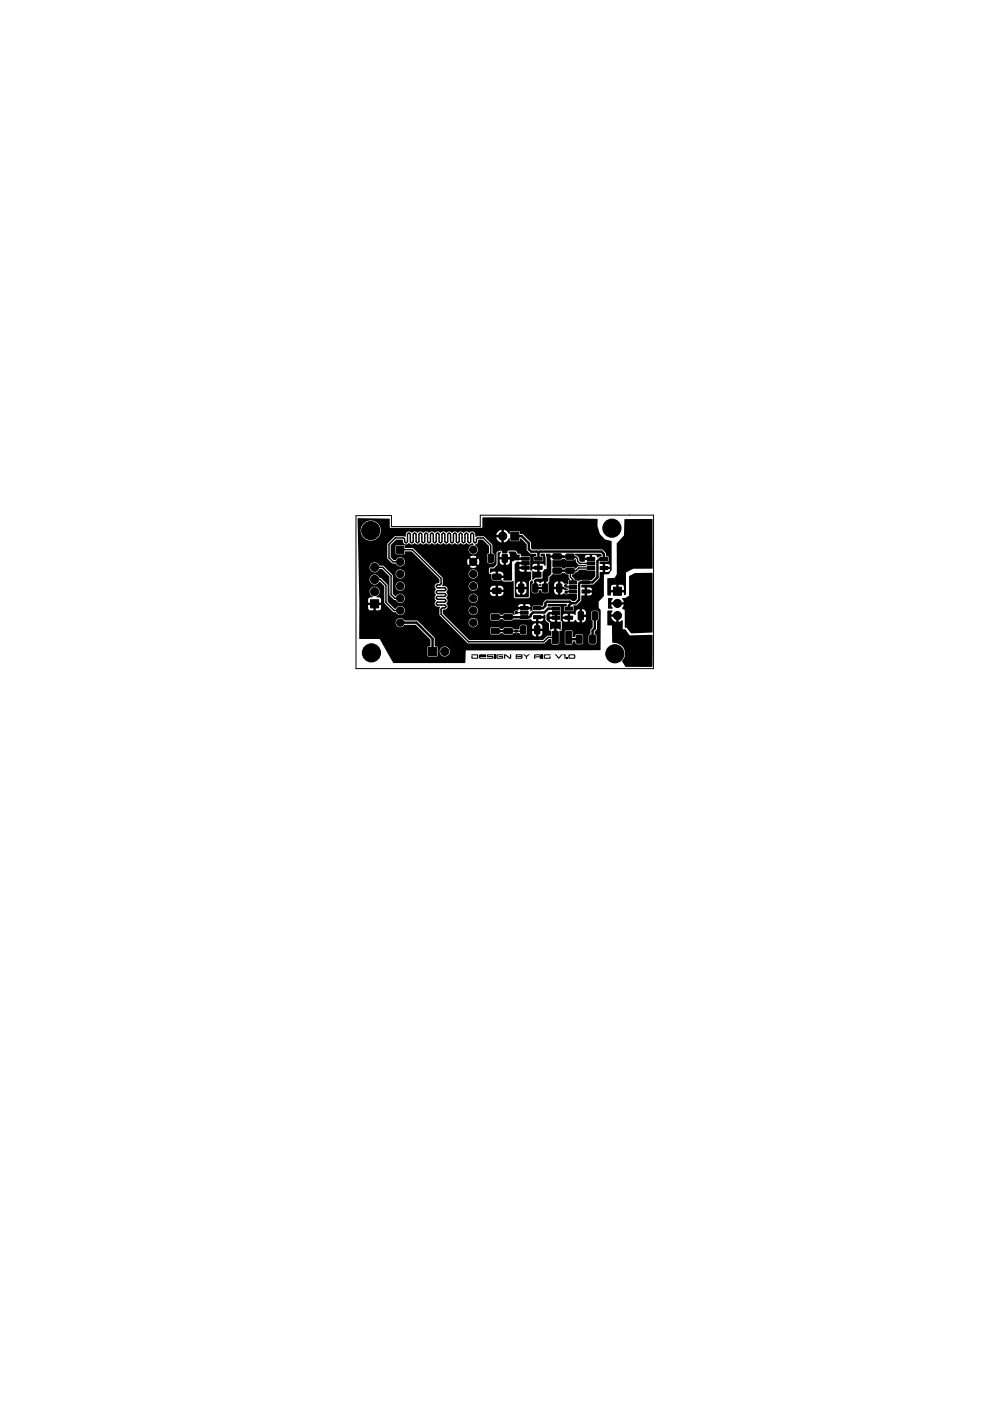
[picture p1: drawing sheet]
<svg xmlns="http://www.w3.org/2000/svg" width="210mm" height="297mm" viewBox="0 0 210 297" stroke-linecap="round" stroke-linejoin="round" font-family="sans-serif">
<defs><g id="words">
<g font-size="2.1">
<text x="98.3" y="137.9">Design</text>
<text x="111.4" y="137.9">A!G</text>
<text x="115.8" y="137.9">V1.0</text>
</g>
</g></defs>
<path d="M74.3 107.7h7.4v2.3h18.6v-2.4h36.1v32h-62.1z" fill="none" stroke="#000" stroke-width=".21"/>
<g fill="#000">
<path d="M103.9 115.4l.7-.1-.3 .5v.6h2.1v-.6l-.2-.6h1.3l.5 .6 .5 .1-.1 .5 1.5 .1v.4l-2.4 .1-.6 .4-.1 3.8-1.6 .1-.2-.2 .1-.4h-1.6v-1.3h.5v.8h1.1a.75 .75 0 0 0-.7-.8 2.19 2.19 0 0 0-2 .3l-.1-.1v-.8l.8-.1 .7-.7 .1-1.2h.4a.88 .88 0 0 0 .6 1.2h.2v-1.2h.5v1.2a.74 .74 0 0 0 .8-.7v-.5h-2.5zM107.9 117.3l2 .2v1.9h1v1.6l-.5 .5-.1 3.2h-2.8v-1.6h.3a.87 .87 0 0 0 .6 1.1h.2v-1.1h.5v1.1a.75 .75 0 0 0 .8-.7v-.4h-2.4v-.5h1.1v-1.1h.5v1.1h.8a.88 .88 0 0 0-.6-1.1h-.7a.75 .75 0 0 0-.8 .7v.4h-.3l-.1-3.8h1a.5 .5 0 0 0 .5 .6h.6v-.6h-2.1v-.5h2.1v-.4h-1.1v.4h-1v-.5zM114 115.7h.8l.1 .3h2.7l.1 .5h-2.8l.2 .6v2.8l-.6 .5v1h-.4l-.1 1.6-2.4 .1-.1-.5h2.1v-1.2h-.1l-.7 .4-.4-.3h-.4v1.1h-.5v-1.1l-.1-.2 .5-.4 1.3-.1 .1-1.2 .3-.7 .5-.1zM115.4 117h1.6l.4-.3h.4l.5 .3h1.4l.4-.2 .2 .6 .6 .6h1.4l.1 .2-.1 .1h-1.6l-.5 .5-.5-.4h-1.4l-.5 .3h-.4l-.4-.3h-1.6zM119.4 120l.4-.1 1.2-.9 3.3 .2-.1 1.2-.7 .8-2-.1-.5 .1a.26 .26 0 0 1-.3 .2 .26 .26 0 0 1-.3-.3h-.4l-.6-.7zM74.7 108.3h6.5l.2 .2v1.7h19.3v-2l.1-.1 24 .3a4.4 4.4 0 0 0 1.5 4.3l1.4 .4v5.9l-.6 .9-1 .1v4.5l-1.1 1.2v1.2l.4 .6-.1 8.3-28.1 .1-.1 2.5-.1 .1h-14.8l-2.9-5-4.3-.1v-3.3h7.6a1.01 1.01 0 0 0 .8 .9 1.01 1.01 0 0 0 1.1-.5h2.3l3 3.1v1.4h-.4l-.2 .2 .1 1.9h1.9l.2-1h.4a1.06 1.06 0 0 0 1.5 .9 1.06 1.06 0 0 0 .2-1.8 1.06 1.06 0 0 0-1.7 .7v.2h-.4l-.1-1-.5-.2-.1-1.8-3.5-3.4-.2-.1h-2.5a1.01 1.01 0 0 0-1.1-.5 1.01 1.01 0 0 0-.8 1h-7.6v-3.1h1.8l.3 .4 .9 .1v-.9h.4v.9h.8l.3-.3 .1-.8h-1v-.5h1l-.1-.7-.2-.4h-.7v-.2a1.06 1.06 0 0 0 .4-1.7 1.06 1.06 0 0 0-1.7 .1 1.06 1.06 0 0 0 .5 1.6l-.1 .2h-.6l-.3 .4v.7h1v.5h-1v.6h-1.8l-.1-6h2.2l.1 .2a1.11 1.11 0 0 0 .9 .9 1.11 1.11 0 0 0 1.1-.6l1 .9 .1 3.6 1.7 1.8 .6 .1a.99 .99 0 0 0 1.6 .3 .99 .99 0 0 0-.2-1.6 .99 .99 0 0 0-1.4 .6l-.2-.1-1.5-1.5v-3.4l-1.6-1.5a1.51 1.51 0 0 0-1.5-.6l-.5 .4-.2 .5h-2.2v-2.5h2.2l.1 .2a1.11 1.11 0 0 0 1 .9 1.11 1.11 0 0 0 1.1-.7h.5l1.5 1.5v3.9l.9 .9 .4 .1a1.01 1.01 0 0 0 1.5 .5 1.01 1.01 0 0 0 0-1.6 1.01 1.01 0 0 0-1.5 .4l-.6-.6v-1.6h.6a.97 .97 0 0 0 1.4 .9 .97 .97 0 0 0 .1-1.6 .97 .97 0 0 0-1.5 .5v.2h-.6v-2.1l-.2-.4h.8a.97 .97 0 0 0 1.4 .9 .97 .97 0 0 0 .1-1.6 .97 .97 0 0 0-1.5 .6l-.8 .1-1.7-1.7-.8-.1a1.11 1.11 0 0 0-1.2-.6 1.11 1.11 0 0 0-1 1h-2.2l-.1-2h6l1.1 1.2h.7a.98 .98 0 0 0 1.6 .3 .98 .98 0 0 0-.2-1.6 .98 .98 0 0 0-1.4 .6h-.4l-.6-.6v-.8l2.7 .2 .2-.1 .1-.5h1.3l5.8 5.7v.9a.74 .74 0 0 0-.9 .3 .74 .74 0 0 0 .2 .9v.2a.75 .75 0 0 0 0 1.1v.1a.75 .75 0 0 0 0 1.1 .67 .67 0 0 0-.3 .7 .67 .67 0 0 0 .6 .5l.5 .1v1.7l6 5.9h15.7l1-.9h.5l.2 .9 .3 .3h.9l.4-.4h1.1l.4 .4h.9a.64 .64 0 0 0 .4-.7h.4l.1 .3 .3 .3h1l.3-.4h1.2l.3 .4h1l.3-.4v-1.5a.55 .55 0 0 1-.3-.8l.4-.6v-1.5l.3-.5v-1.4l-.2-.3-.9-.1-.4 .4v1.4l.3 .5v1.2l-.4 .5-.1 .9-.3 .4v1.4h-1.2v-1.4l-.2-.3-1.1-.1-.3 .3-.1 .3h-.3l-.3-1.3-1.1-.1-.4 .4v2.3h-1.1l-.1-2.4 .4-.2 .2-.2v-1.5l-.3-.4v-.3h.5v.3l.4 .2h1.7l.5-.4 .4 .4 .5 .2v-1.1h.5v1.1h.1a.74 .74 0 0 0 .7-.7v-.4h-1.3v-.5h1.3a.87 .87 0 0 0-.6-1.1l-.2-.1v1.2h-.5v-1.2a.74 .74 0 0 0-.8 .7l-.1 .6-.5-.3h-.6v1.6h-.5v-.5h-1.5v-.5h1.5v-.6l-.8 .1-.2 .5h-.5v-2.1h-2.6l-.1-.4 .1-.2h3.8l.1 .4-.5 .2v.9h1.8l.1-.1v-1l.7-.1 .8-.8 .2-1.2h.6v-.6h.5v.6h.6a.5 .5 0 0 0 .5-.6h-1.6v-1.1h.5v.6h1.1a.5 .5 0 0 0-.5-.6h-1.6l-.2-.4 .2-.1 2.4-.2 1.2-1.2 .1-1.3h.6v-.6h.5v.6l.8-.1 .2-.3 .1-.2h-1.6v-1.1h.5v.6h1.1l-.3-.5-1.9-.2 .1-.4h1.6l.2-.2-.1-.8-.5-.2-.1-.6-.6-.7h-14.7l-.2-.3-.1-1.3-1.6-1.6-.6-.1-.2-.6h-1.9l-.2 .6-.5-.6-.6-.3v.9h-.5v-.9l-.6 .3-.5 .8h.9v.5h-.9l.3 .7 .6 .4h.2v-.9h.5v.9l.6-.3 .5-.6 .3 .6h1.8l.1-.5h.3l1.1 1.2v1l.2 .4 .6 .5 1.2 .1v.4l-.5 .2 .1 .9 1.8-.1 .1-.8-.5-.2v-.3l.1-.1h.7l.2 .8v1.6l-.2 .1-.4-.4h-.6v1.6l.3 .1v1.1l-1.2 .1-.6 .4-.1-1.8 1 .1v-.6h-1v.2a.23 .23 0 0 1-.2 .2 .23 .23 0 0 1-.2-.3v-.6h1.4v-.5h-.5a.5 .5 0 0 0-.5 .5h-.4v-2l-.1-.1-1.8-.1-.2-.4-.5-.1-.5-.6h-1.4l-.4 .5h-.9l-.2-.4-.3-.1-.6 .2-.1 .2-.1 2.5-.6 .6-.9 .1v1l.1 .3h.4v1l.4 .3h1.4l.3-.1 .5 .4 2-.1 .1 3.2 .2 .3 2.8 .1 .2-.2 .1-3.2 .4-.4 .3 .4-.3 .5v1.6l.4 .2h.7l.4-.2a.28 .28 0 0 1 0-.4 .28 .28 0 0 1 .3 0l.7 .6 .8-.1 .3-.3v-.4h1.1v.4a.75 .75 0 0 0 .8 .7v-1.1h-1.9v-.5h1.9v-1.2h-.1a.74 .74 0 0 0-.7 .7v.5h-1.1v-.5l-.2-.3 .3-.4v-.9l.6-.6h1.7l.5-.3h.3l.4 .3 .5 .1v.7l.3 .3-.4 .2v.8l-.8-.1-.4-.4-.4-.1v1.2h.6l1 .4v.2l-.7 .1-.1-.2h-.8v1.1l.8-.3a.61 .61 0 0 0 .8 .1l1.8 .1v1l-.5 .4h-.5l-.4-.3h-4.9l-.6 .5-.1 .3a.41 .41 0 0 1-.3 .5h-1.8l-.2 1a.2 .2 0 0 1-.2 .1 .2 .2 0 0 1-.2-.2v-.1h-2.5l-.1 .3a.51 .51 0 0 0-.7 .1 .51 .51 0 0 0 .1 .7h-.3l-.4-.3h-1.5l-.4 .3h-.5l-.3-.3h-1.4l-.4 .4v.8l.4 .3h1.4l.4-.3h.4l.5 .3h1.4l.4-.2h3.1l.5-.1 .3 .4h.8v-.5h.5v.5h.6a.5 .5 0 0 0 .4-.5h-1.5v-.4l.1-.1h1.4l.1-.3h.3l.1 1.2 .7 .6v1.3l.5 .4v.8l-.9 .1-.9 .9h-15.3l-1.6-1.6h5.9l.4 .4h1.4l.3-.2h.5l.5 .3h1.4l.5-.4h1l.4 .4h.9l.3-.2 .1-.6h1.1v.4a.75 .75 0 0 0 .8 .7v-1.1h.5v1.1h.1a.74 .74 0 0 0 .7-.7v-.4h-3.2v-.5h1.9v-1.1h.5v1.1h.8a.87 .87 0 0 0-.6-1.1h-.7a.75 .75 0 0 0-.8 .7v.4h-1.1v-.4l-.2-.4h-1l-.3 .2-.1 .8-.9-.1a.42 .42 0 0 1-.6-.3l-1.6-.1-.3 .3-.5 .1-.4-.4h-1.4l-.4 .4v.7h-5.9l-2.1-2h3.5v.1a.97 .97 0 0 0 1.6 .6 .97 .97 0 0 0-.2-1.6 .97 .97 0 0 0-1.4 .9h-3.5l-1.9-2v-.6h5.4a.97 .97 0 0 0 1.4 .9 .97 .97 0 0 0 .2-1.6h11.3a.5 .5 0 0 0-.4-.6h-.6v.6h-.5v-.6h-.6a.5 .5 0 0 0-.4 .6l-8.9-.1a.97 .97 0 0 0-1.5 .8h-5.4l.1-.2a.72 .72 0 0 0 .9-.7 .69 .69 0 0 1 0-1.1l-.2-.5h4.6a.97 .97 0 0 0 1.4 .8 .97 .97 0 0 0 .2-1.6 .97 .97 0 0 0-1.6 .6v.2l-4.6-.1a.82 .82 0 0 0 0-1.2h9.1v.1a.74 .74 0 0 0 .7 .7h.5v-.8h.5v.8h.4a.75 .75 0 0 0 .7-.8h-11.9a.69 .69 0 0 0 .2-.7 .69 .69 0 0 0-.5-.6h4.9l.1 .4a.96 .96 0 0 0 1.5 .4h4.1v-.9h.5v.9h1.1a.75 .75 0 0 0-.7-.9 2.12 2.12 0 0 0-1.9 .3l-.2 .6h-2.9a.97 .97 0 0 0-.2-1.6 .97 .97 0 0 0-1.4 .8h-5.4v-1.7l-.8-.8h6.2a.97 .97 0 0 0 1.4 .9 .97 .97 0 0 0 .1-1.7 .97 .97 0 0 0-1.5 .7l-6.2 .1-2.5-2.5h8.4l.2 .7 .6-.6 .3 .3-.5 .6 .7 .2 .7-.2-.6-.6 .4-.3 .5 .6a1.24 1.24 0 0 0 0-1.5l-.5 .6-.4-.3 .6-.6-.7-.2-.7 .2 .5 .6-.3 .3-.6-.6-.2 .8h-8.4l-2.9-2.9-1.6-.1-.2-.6-1.7 .1-.1 .1v1.6h-1v-1.8l1.1-1.1h1.4v.6l.4 .4h.5l.3-.3 .2 .1a.76 .76 0 0 0 1.1-.1l.1 .1a.75 .75 0 0 0 1.1-.1l.1 .1a.75 .75 0 0 0 1.1-.1l.1 .1a.75 .75 0 0 0 1.1-.1l.1 .1a.75 .75 0 0 0 1.1-.1l.1 .1a.75 .75 0 0 0 1.1-.1l.1 .1a.75 .75 0 0 0 1.1-.1l.1 .1a.75 .75 0 0 0 1.1-.1l.1 .1a.75 .75 0 0 0 1.1-.1l.1 .1a.75 .75 0 0 0 1.1-.1l.1 .1a.75 .75 0 0 0 1.1-.1l.3 .3a.98 .98 0 0 0-1.1 1 .98 .98 0 0 0 1 1 .98 .98 0 0 0 .9-1.1l-.1-.3-.4-.4v-.2a.91 .91 0 0 0 .7-1h.9l1.3 1.3v1.4l-.4 .5v1.4l.4 .4 .9-.1 .2-.3v-1.4l-.4-.5-.1-1.7-1.6-1.7-1.8 .1-.1-.5a.71 .71 0 0 0-.5-.6 .71 .71 0 0 0-.8 .3l-.5-.3-.6 .3a.86 .86 0 0 0-1.3 0l-.5-.3-.6 .3a.86 .86 0 0 0-1.3 0l-.5-.3-.6 .3a.86 .86 0 0 0-1.3 0l-.5-.3-.6 .3a.86 .86 0 0 0-1.3 0l-.5-.3-.6 .3a.86 .86 0 0 0-1.3 0l-.5-.3-.4 .1-.3 .3-.1 .7-2.2-.1-1.4 1.4-.2 3.1h-6l-.1-5.7h.6l.2 1a2.1 2.1 0 0 0 3.4 .4 2.1 2.1 0 0 0-.8-3.4 2.1 2.1 0 0 0-2.8 2h-.6zM120.1 115.7h5.2l.3 .4-.8 .4-.4-.5-.8-.1-.1 1.1h-1.4l-.1 .3h-.8l-.2-.2-.2-.6h2.3v-.6h-.6a.5 .5 0 0 0-.4 .6h-1.3l-.4-.5h-.3zM131.3 120.3l1.2-.6h3.7v12.4l-4.4 .2-1-1.2h-.4v-3.7l-.6-.4 .4-.7h-.9v-.5h.9l-.3-.9h.6l.8-.4zM130.4 108.5l5.7-.1 .1 .1v10.2l-4 .1-1.5 .8v4.5a.24 .24 0 0 1-.2 .2 .24 .24 0 0 1-.3-.1v-.5h-.9v-.5h.9l-.1-.9-1-.2v.9h-.5v-.9h-.6l-.4 .3-.1 .8h1v.5h-1v.7l-.7-.1v-3.4l.1-.1 1.4-.1 .5-.8-.1-6.4 1.6-1.7zM103.7 136.7h1.4v.2l-1.2 .1v.4h.8v-.2h-.6v-.2h.7l.2 .2v.3l-.2 .1h-1.1l-.1-.2zM105.2 136.7h.4l.9 .7v-.7h.2v.9h-.4l-.8-.7v.7h-.3zM107.7 136.7h1.3l.1 .8-.3 .1h-1.1l-.1-.2 1.2-.1-.8-.1v-.2l.8-.1h-.9v.5h-.3z"/>
<path d="M109.1 136.7h.4l.4 .3 .4-.3h.3l-.6 .5v.4h-.2v-.4zM112.6 122h.4v.3l-.4 .1zM113.6 136.7h1.3v.2l-1.1 .1 .1 .4h.8v-.3h.2v.5h-1.3l-.1-.2zM114.5 127.8h1.8v2l.8 .1-.1 1.6-.8-.2-.1 2.1-.4-.1v-2l-.9 .2v-1.4l-.7-.6v-.2h.7a.5 .5 0 0 0 .4 .5h.6v-.5h-1.7v-.9l.7-.1v.5h1v-.5h-1.7zM118.7 136.7h1.3l.1 .2v.6l-.2 .1h-1.1l-.1-.3 1.1 .1v-.4l-.8-.1-.1 .4h-.2zM126.8 127.6l1-.1-.2 .8h.9v.5h-.9l.3 .6 .3 .3 .4 .2v-.9h.5v.9l.9-.3v1.8l.6 .1 .8 1.2h4.8l-.1 6.6h-5.5l-.8-1.2a2.21 2.21 0 0 0 .6-2.4 2.21 2.21 0 0 0-2-1.4l-.6-.2-.1-3.5-.9-.1zM126.9 125l1-.1-.3 .9h.9v.5h-.9l.3 .8h-1z"/>
</g>
<g fill="#000" stroke="#000" stroke-width=".21">
<path d="M82.8 114h1.5v1.6h-1.5zM102 115.8l.8-.1 .2 .2v1.3l-.1 .3h-.8l-.2-.2zM104.9 115.8l.8-.1 .2 .2v1.3l-.1 .3h-.7l-.3-.2zM106.6 111.1h1.7v1.7h-1.7zM108.9 116.4h1.6v.6h-1.6zM108.9 117.3h1.6v.7h-1.6zM108.9 118.3h1.6v.6h-1.6zM111.6 118.3h1.6v.6h-1.6zM111.6 116.4h1.6v.6h-1.6zM115.5 118.7l1.5-.1 .2 .2v.8l-.3 .2-1.3-.1-.2-.2zM115.5 115.7h1.5l.2 .2v.7l-.3 .2h-1.3l-.2-.3zM118.2 115.8l1.5-.1 .2 .3-.1 .7-.2 .1h-1.3l-.2-.2z"/>
<path d="M118.2 118.7l1.5-.1 .2 .3-.1 .7-.2 .2-1.3-.1-.2-.2zM122.6 116.4h1.6v.7h-1.6zM122.6 117.4h1.6v.6h-1.6zM122.6 118.3h1.6v.7h-1.6zM125.3 118.3h1.5v.7h-1.5zM125.3 116.4h1.5v.7h-1.5zM77.4 125.3h1.6v1.7h-1.6zM89.4 135.2h1.7v1.7h-1.7zM102.9 122.9h1.6l.1 .2v.7l-.2 .2h-1.4l-.2-.3zM102.9 120l1.6-.1 .1 .2v.8l-.2 .1h-1.4l-.2-.2zM102.6 128.4l1.5-.1 .1 .2v.8l-.2 .1h-1.4l-.1-.2zM102.6 131.3l1.5-.1 .1 .3v.7l-.2 .1h-1.4l-.1-.2z"/>
<path d="M105.2 131.3h1.6l.2 .2v.7l-.3 .2h-1.4l-.1-.3zM105.2 128.4l1.6-.1 .2 .2v.8l-.3 .1h-1.4l-.1-.2zM108.3 122h.8l.3 .1v1.4l-.2 .2h-.7l-.2-.1zM108.7 130.8l.8-.1 .3 .1v1.4l-.2 .2h-.7l-.2-.1zM108.7 126.7h1.5v.6h-1.5zM108.7 127.6h1.5v.7h-1.5zM108.7 128.6h1.5v.6h-1.5zM111.3 122h.8l.2 .1v1.4l-.1 .2h-.8l-.2-.1zM111.4 128.6h1.5v.6h-1.5zM111.4 126.7h1.5v.6h-1.5zM111.7 130.8l.8-.1 .2 .1v1.4l-.1 .2h-.8l-.2-.1zM113.3 122l.8-.1 .3 .2v1.3l-.2 .3h-.7l-.2-.2z"/>
<path d="M115.3 126.8h1.5v.6h-1.5zM115.3 127.7h1.5v.7h-1.5zM115.3 128.7h1.5v.6h-1.5zM115.4 131.9l.9-.1 .2 .2 .1 2.2-.2 .2-.8 .1-.3-.2zM116.3 122l.8-.1 .2 .2v1.3l-.1 .3h-.8l-.2-.2zM118 128.7h1.5v.6h-1.5zM118 126.8h1.5v.6h-1.5zM118.2 131.9l.9-.1 .2 .2 .1 2.2-.2 .2-.8 .1-.3-.2zM118.8 121.3h1.6v.7h-1.6zM118.8 122.3h1.6v.6h-1.6zM118.8 123.2h1.6v.7h-1.6zM121.5 123.2h1.6v.7h-1.6z"/>
<path d="M121.5 121.3h1.6v.7h-1.6zM120.3 132.7l1-.1 .2 .2v1.3l-.1 .3h-.9l-.2-.2zM120.8 127.8l.8-.1 .2 .2v1.3l-.1 .3h-.8l-.2-.2zM123.1 132.7l1-.1 .2 .2v1.3l-.1 .3h-.9l-.2-.2zM123.7 127.8l.8-.1 .2 .2v1.3l-.1 .3h-.7l-.3-.2zM128 122.6h1.7v1.7h-1.7z"/>
<circle cx="77.4" cy="110.8" r="1.9"/>
<circle cx="78.2" cy="118.5" r=".85"/>
<circle cx="83.5" cy="117.3" r=".76"/>
<circle cx="83.5" cy="119.9" r=".76"/>
<circle cx="98.8" cy="117.3" r=".76"/>
<circle cx="98.8" cy="119.9" r=".76"/>
<circle cx="98.8" cy="114.8" r=".76"/>
<circle cx="104.9" cy="112" r=".85"/>
<circle cx="121.5" cy="116.4" r=".25"/>
<circle cx="127.7" cy="110.3" r="1.9"/>
<circle cx="77.5" cy="136.4" r="1.9"/>
<circle cx="78.2" cy="121" r=".85"/>
<circle cx="78.2" cy="123.6" r=".85"/>
<circle cx="83.5" cy="127.5" r=".76"/>
<circle cx="83.5" cy="125" r=".76"/>
<circle cx="83.5" cy="122.4" r=".76"/>
<circle cx="83.5" cy="130" r=".76"/>
<circle cx="92.8" cy="136.1" r=".85"/>
<circle cx="98.8" cy="127.5" r=".76"/>
<circle cx="98.8" cy="130" r=".76"/>
<circle cx="98.8" cy="122.4" r=".76"/>
<circle cx="98.8" cy="125" r=".76"/>
<circle cx="107.8" cy="127.9" r=".25"/>
<circle cx="107.8" cy="131.8" r=".25"/>
<circle cx="118.1" cy="122.4" r=".25"/>
<circle cx="118.2" cy="123.7" r=".25"/>
<circle cx="128.4" cy="136.6" r="1.9"/>
<circle cx="128.9" cy="128.6" r=".85"/>
<circle cx="128.9" cy="126" r=".85"/>
</g>
<g fill="none" stroke="#000" stroke-width=".3">
<path d="M78.2 118.5h1.7l1.7 1.7v4l.8 .8h1.1M83.5 114.8h2.6l6 6v1.2l-.3 .2h-.4a.3 .3 0 0 0-.3 .3 .3 .3 0 0 0 .3 .3h1.4a.3 .3 0 0 1 .3 .3 .3 .3 0 0 1-.3 .3h-1.4a.3 .3 0 0 0-.3 .3 .3 .3 0 0 0 .3 .3h1.4a.3 .3 0 0 1 .3 .3 .3 .3 0 0 1-.3 .3h-1.4a.3 .3 0 0 0-.3 .3 .3 .3 0 0 0 .3 .3h1.4a.3 .3 0 0 1 .3 .3 .3 .3 0 0 1-.3 .3h-1.4a.3 .3 0 0 0-.3 .3 .3 .3 0 0 0 .3 .3h1.4a.3 .3 0 0 1 .3 .3 .3 .3 0 0 1-.3 .3h-.4l-.3 .2v1.1l5.7 5.7h15.7l.9-.9h1.5M102.4 116.6v-2.7l-1.5-1.5h-1.3l-.1 .7a.3 .3 0 0 1-.3 .3 .3 .3 0 0 1-.3-.3v-1.4a.3 .3 0 0 0-.3-.3 .3 .3 0 0 0-.3 .3v1.4a.3 .3 0 0 1-.3 .3 .3 .3 0 0 1-.3-.3v-1.4a.3 .3 0 0 0-.3-.3 .3 .3 0 0 0-.3 .3v1.4a.3 .3 0 0 1-.3 .3 .3 .3 0 0 1-.3-.3v-1.4a.3 .3 0 0 0-.3-.3 .3 .3 0 0 0-.3 .3v1.4a.3 .3 0 0 1-.3 .3 .3 .3 0 0 1-.3-.3v-1.4a.3 .3 0 0 0-.3-.3 .3 .3 0 0 0-.3 .3v1.4a.3 .3 0 0 1-.3 .3 .3 .3 0 0 1-.3-.3v-1.4a.3 .3 0 0 0-.3-.3 .3 .3 0 0 0-.3 .3v1.4a.3 .3 0 0 1-.3 .3 .3 .3 0 0 1-.3-.3v-1.4a.3 .3 0 0 0-.3-.3 .3 .3 0 0 0-.3 .3v1.4a.3 .3 0 0 1-.3 .3 .3 .3 0 0 1-.3-.3v-1.4a.3 .3 0 0 0-.3-.3 .3 .3 0 0 0-.3 .3v1.4a.3 .3 0 0 1-.3 .3 .3 .3 0 0 1-.3-.3v-1.4a.3 .3 0 0 0-.3-.3 .3 .3 0 0 0-.3 .3v1.4a.3 .3 0 0 1-.3 .3 .3 .3 0 0 1-.3-.3v-1.4a.3 .3 0 0 0-.3-.3 .3 .3 0 0 0-.3 .3v1.4a.3 .3 0 0 1-.3 .3 .3 .3 0 0 1-.3-.3v-1.4a.3 .3 0 0 0-.3-.3 .3 .3 0 0 0-.3 .3v1.4a.3 .3 0 0 1-.3 .3 .3 .3 0 0 1-.3-.3v-1.4a.3 .3 0 0 0-.3-.3 .3 .3 0 0 0-.3 .3v1.4a.3 .3 0 0 1-.3 .3 .3 .3 0 0 1-.3-.3v-1.4a.3 .3 0 0 0-.3-.3 .3 .3 0 0 0-.3 .3v1.4a.3 .3 0 0 1-.3 .3 .3 .3 0 0 1-.3-.3v-.5l-.2-.2h-1.8l-1.3 1.3v2.8l.8 .9h1.5M109.7 116.7l-4.3-.1v1.9l-.2 .1h-.8l-.7 .7v1.2M116.3 119.2h.1M116.3 116.2v.1M119.1 119.3v1.2l.5 .6v.5M119.1 116.4h1.1l.4 .3v.5l.4 .5h2.4M123.4 118.6h-2.6l-.5 .6h-1.3M78.2 121h1.2l1.2 1.3v3.5l1.7 1.7h1.2M107.8 127.9v.1M107.8 128h1.7"/>
<path d="M109.2 131.6l-.2 .2h-2.9M118.1 122.4l.2 .2h1.3M119.6 123.5h-1.2l-.2 .2"/>
</g>
<g fill="none" stroke="#000" stroke-width=".5">
<path d="M107.5 112h1.4l1.5 1.5v1.2l.5 .5h1.2l.3 .3M112.4 115.5l.3-.3h12.8l.6 .5v1h-.9l-.5 .5v3.4l-1 1h-2.5l-.3 .3v3.4l-.7 .7h-.9M112.4 115.5v1.2M116.3 119.2h2.7M116.3 116.3h2.7M83.5 130.1h3.4l3.4 3.3v2.7M103.4 131.8h2.7M103.4 128.9h.1M116.1 127.1h-1.6l-.8 .8h-2.4l-.8 1h-7.1M116.1 129l-.2 .2M118.7 133.1l.4 .4h1.8M119.3 126l-.4-.3h-4.7l-.3 .3v.5l-.5 .5h-1.2"/>
<path d="M119.3 126l-.5 .5v.6M124.2 128.6v2.6l-.5 .5v1.8"/>
</g>
<use href="#words"/>
</svg>
